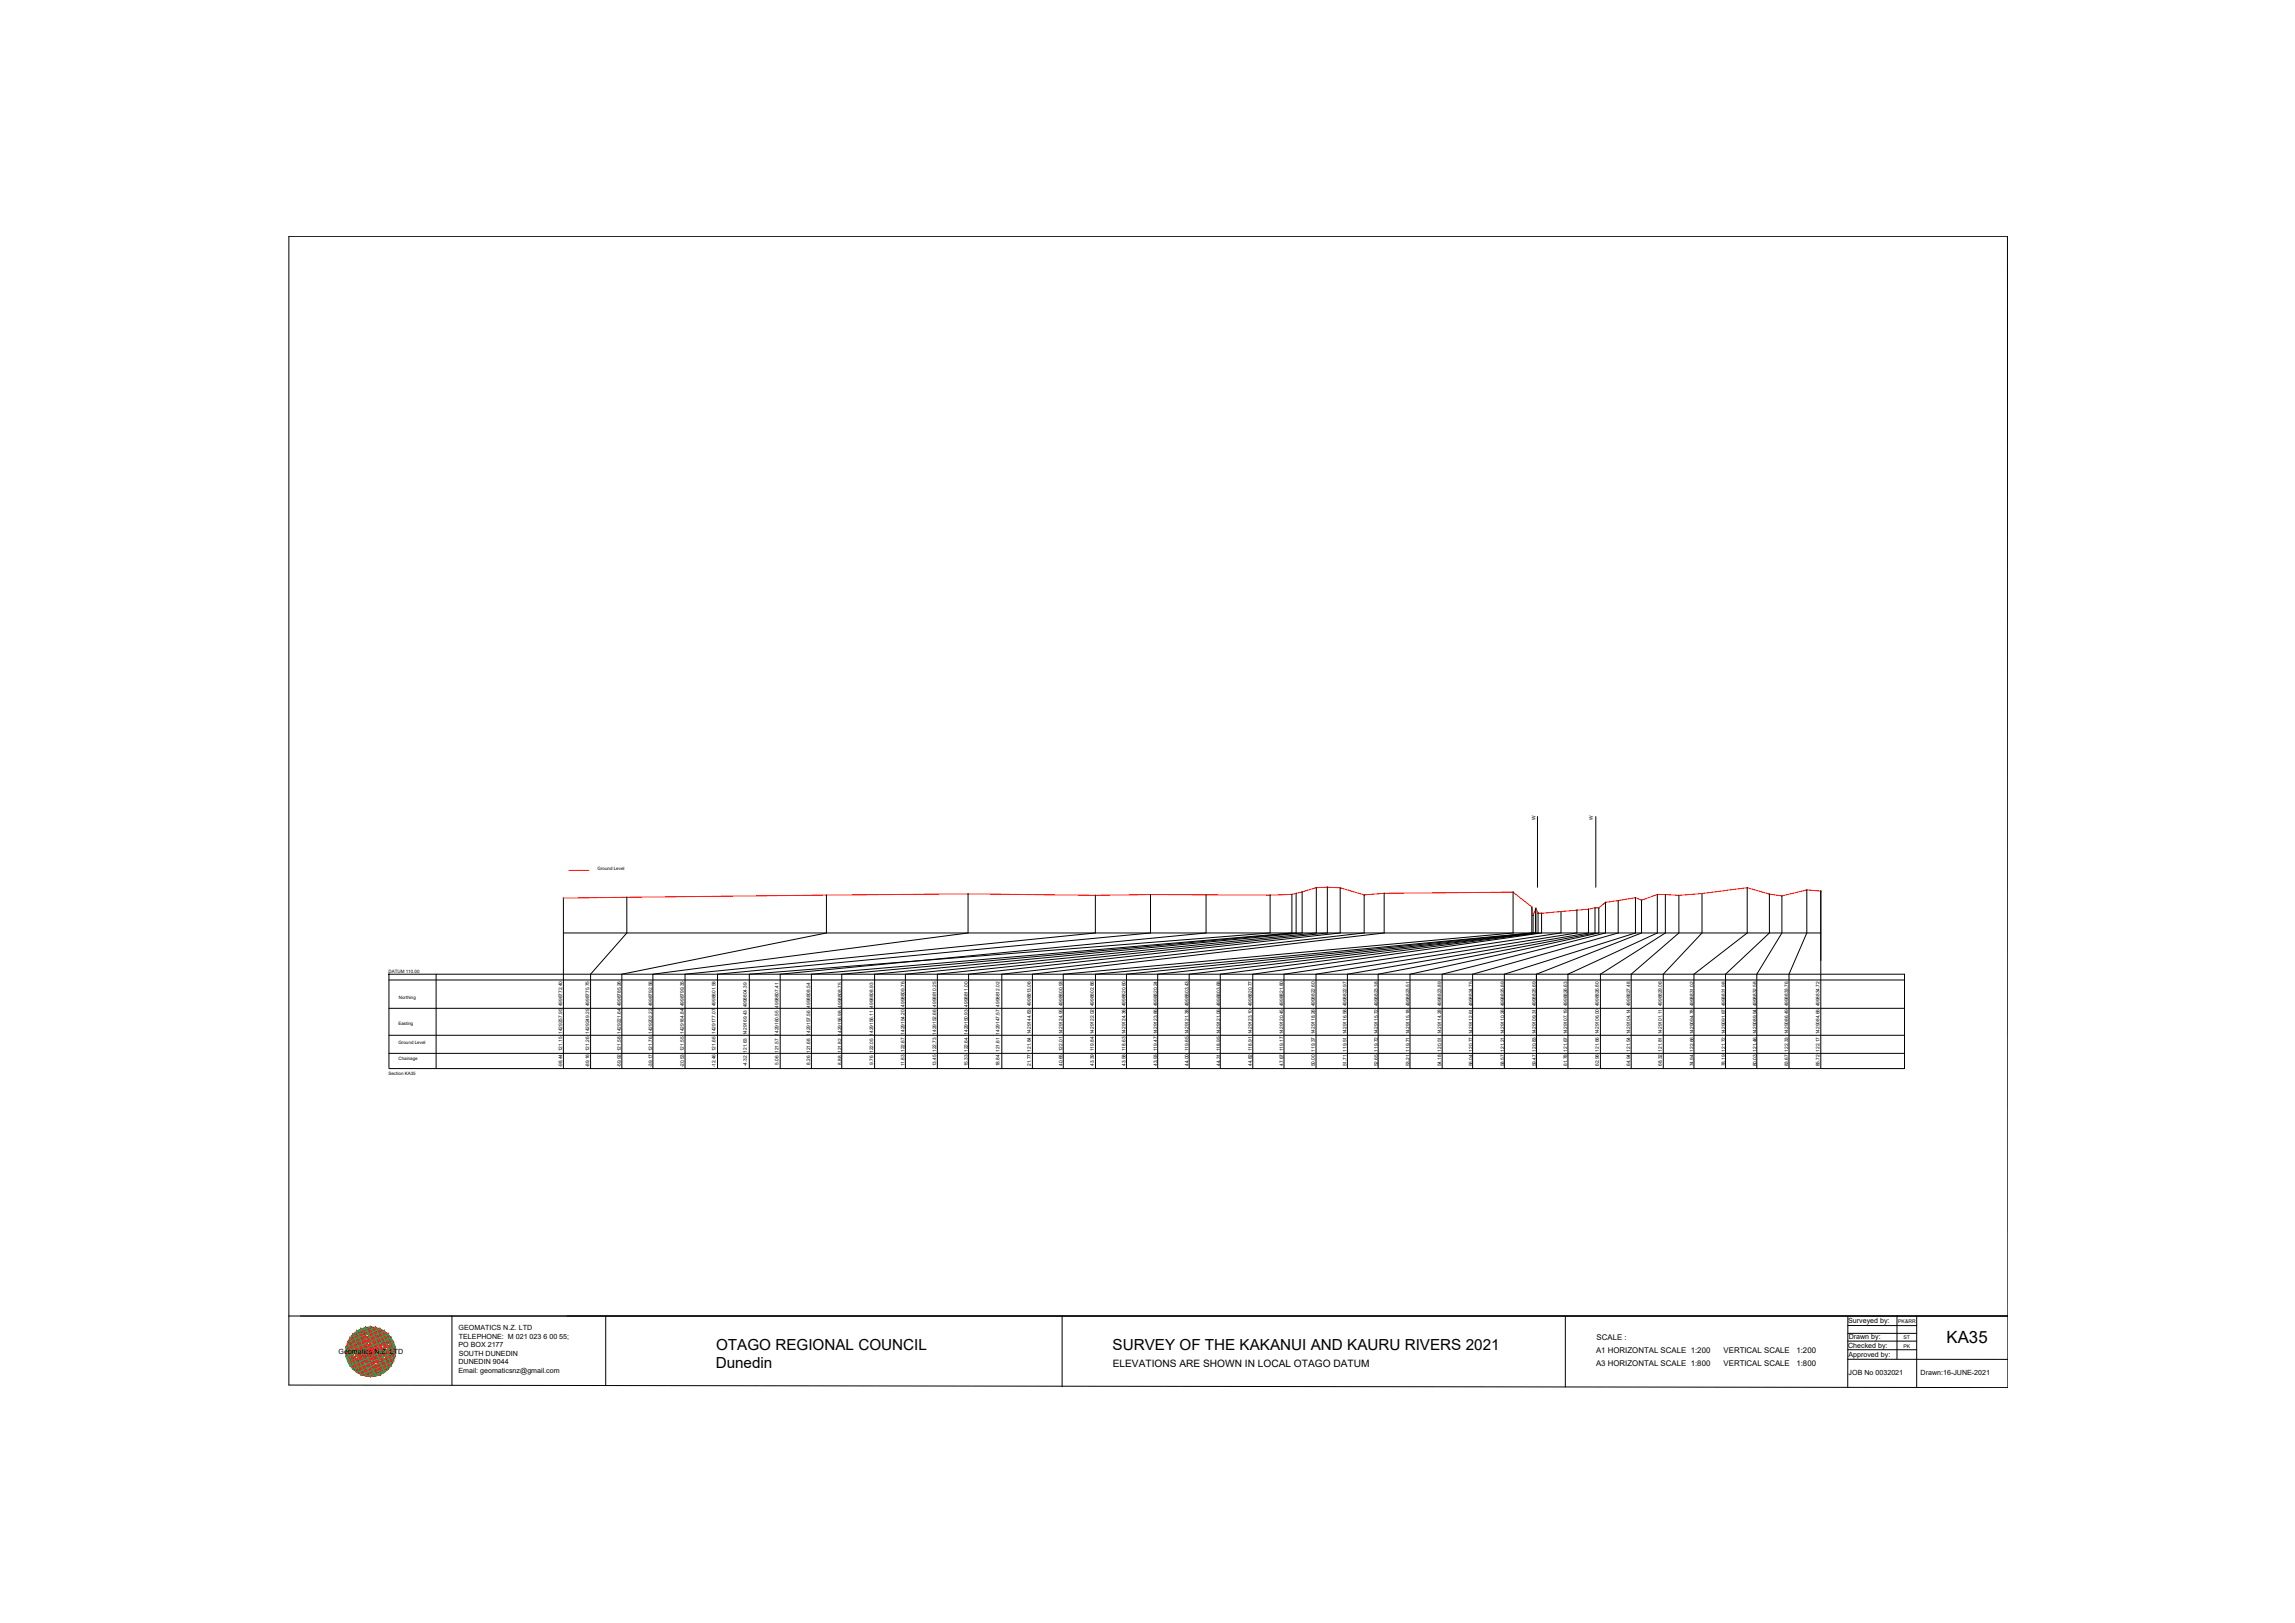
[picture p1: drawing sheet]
<svg xmlns="http://www.w3.org/2000/svg" width="420mm" height="297mm" viewBox="0 0 420 297" stroke-linecap="round" stroke-linejoin="round" font-family="sans-serif">
<defs><g id="words">
<text font-size="3.1" x="356.4" y="245.7">KA35</text>
<g font-size="2.8">
<text x="131" y="250.3">Dunedin</text>
<text x="131.1" y="247">OTAGO REGIONAL COUNCIL</text>
<text x="203.7" y="247">SURVEY OF THE KAKANUI AND KAURU RIVERS 2021</text>
</g>
<text font-size="1.9" x="203.7" y="250.1">ELEVATIONS ARE SHOWN IN LOCAL OTAGO DATUM</text>
<g font-size="1.4">
<text x="292.3" y="245.2">SCALE :</text>
<text x="292.2" y="247.6">A1 HORIZONTAL SCALE 1:200</text>
<text x="292.2" y="250">A3 HORIZONTAL SCALE 1:800</text>
<text x="315.5" y="247.6">VERTICAL SCALE</text>
<text x="315.5" y="250">VERTICAL SCALE</text>
<text x="328.9" y="247.6">1:200</text>
<text x="328.9" y="250">1:800</text>
</g>
<g font-size="1.3">
<text x="84" y="243.4">GEOMATICS N.Z. LTD</text>
<text x="84" y="245">TELEPHONE: M 021 023 6 00 55;</text>
<text x="338.3" y="242.1">Surveyed by:</text>
<text x="338.5" y="245.1">Drawn by:</text>
<text x="62" y="247.8">Geomatics N.Z. LTD</text>
<text x="83.9" y="246.6">PO BOX 2177</text>
<text x="83.9" y="249.7">DUNEDIN 9044</text>
<text x="83.9" y="251.3">Email: geomaticsnz@gmail.com</text>
<text x="84" y="248.1">SOUTH DUNEDIN</text>
<text x="338.3" y="246.6">Checked by:</text>
<text x="338.4" y="248.3">Approved by:</text>
<text x="338.4" y="251.7">JOB No 0032021</text>
<text x="351.6" y="251.7">Drawn:16-JUNE-2021</text>
</g>
<g font-size=".9">
<text x="281.1" y="150.1" transform="rotate(-90 281.1 150.1)">W</text>
<text x="291.6" y="150.1" transform="rotate(-90 291.6 150.1)">W</text>
<text x="102.9" y="195.4" transform="rotate(-90 102.9 195.4)">-98.44 121.15 1429257.95 4998772.40</text>
<text x="107.9" y="195.4" transform="rotate(-90 107.9 195.4)">-89.16 121.26 1429249.29 4998775.75</text>
<text x="113.6" y="195.4" transform="rotate(-90 113.6 195.4)">-59.92 121.58 1429221.64 4998785.26</text>
<text x="119.4" y="195.4" transform="rotate(-90 119.4 195.4)">-39.17 121.76 1429202.22 4998792.56</text>
<text x="125.2" y="195.4" transform="rotate(-90 125.2 195.4)">-20.53 121.55 1429184.84 4998799.35</text>
<text x="131" y="195.4" transform="rotate(-90 131 195.4)">-12.46 121.66 1429177.07 4998801.58</text>
<text x="136.7" y="195.1" transform="rotate(-90 136.7 195.1)">-4.32 121.63 1429169.43 4998804.39</text>
<text x="142.5" y="194.9" transform="rotate(-90 142.5 194.9)">5.06 121.57 1429160.55 4998807.41</text>
<text x="148.3" y="194.9" transform="rotate(-90 148.3 194.9)">8.26 121.68 1429157.56 4998808.54</text>
<text x="154.1" y="194.9" transform="rotate(-90 154.1 194.9)">8.88 121.82 1429156.98 4998808.75</text>
<text x="159.8" y="194.9" transform="rotate(-90 159.8 194.9)">9.76 122.05 1429156.11 4998808.93</text>
<text x="165.6" y="195.2" transform="rotate(-90 165.6 195.2)">11.83 122.67 1429154.20 4998809.76</text>
<text x="171.4" y="195.2" transform="rotate(-90 171.4 195.2)">13.45 122.73 1429152.66 4998810.25</text>
<text x="177.2" y="195.2" transform="rotate(-90 177.2 195.2)">15.33 122.64 1429150.93 4998811.00</text>
<text x="183" y="195.2" transform="rotate(-90 183 195.2)">18.84 121.61 1429147.57 4998812.02</text>
<text x="188.7" y="195.1" transform="rotate(-90 188.7 195.1)">21.77 121.84 1429144.83 4998813.06</text>
<text x="194.5" y="195.1" transform="rotate(-90 194.5 195.1)">40.65 122.01 1429124.95 4998800.93</text>
<text x="200.3" y="195.1" transform="rotate(-90 200.3 195.1)">43.39 119.84 1429122.02 4998802.86</text>
<text x="206.1" y="195.1" transform="rotate(-90 206.1 195.1)">43.58 118.63 1429124.36 4998820.60</text>
<text x="211.8" y="195.1" transform="rotate(-90 211.8 195.1)">43.93 119.47 1429123.86 4998820.24</text>
<text x="217.6" y="195.1" transform="rotate(-90 217.6 195.1)">44.00 119.65 1429121.38 4998803.43</text>
<text x="223.4" y="195.1" transform="rotate(-90 223.4 195.1)">44.31 118.95 1429121.06 4998803.68</text>
<text x="229.2" y="195.1" transform="rotate(-90 229.2 195.1)">44.82 118.91 1429123.10 4998820.77</text>
<text x="234.9" y="195.1" transform="rotate(-90 234.9 195.1)">47.67 119.17 1429120.45 4998821.80</text>
<text x="240.7" y="195.1" transform="rotate(-90 240.7 195.1)">50.00 119.37 1429118.26 4998822.60</text>
<text x="246.5" y="195.1" transform="rotate(-90 246.5 195.1)">51.71 119.51 1429116.58 4998822.97</text>
<text x="252.3" y="195.1" transform="rotate(-90 252.3 195.1)">52.65 119.72 1429115.72 4998823.38</text>
<text x="258" y="195.1" transform="rotate(-90 258 195.1)">53.21 119.71 1429115.18 4998823.51</text>
<text x="263.8" y="195.1" transform="rotate(-90 263.8 195.1)">54.18 120.51 1429114.28 4998823.89</text>
<text x="269.6" y="195.1" transform="rotate(-90 269.6 195.1)">56.04 120.77 1429112.61 4998824.75</text>
<text x="275.4" y="195.1" transform="rotate(-90 275.4 195.1)">58.57 121.21 1429110.26 4998825.69</text>
<text x="281.1" y="195.1" transform="rotate(-90 281.1 195.1)">59.47 120.83 1429109.31 4998825.69</text>
<text x="286.9" y="195.1" transform="rotate(-90 286.9 195.1)">61.78 121.67 1429107.19 4998826.63</text>
<text x="292.7" y="195.1" transform="rotate(-90 292.7 195.1)">62.96 121.66 1429106.00 4998826.80</text>
<text x="298.5" y="195.1" transform="rotate(-90 298.5 195.1)">64.94 121.54 1429104.14 4998827.48</text>
<text x="304.2" y="195.1" transform="rotate(-90 304.2 195.1)">68.32 121.81 1429101.11 4998829.06</text>
<text x="310" y="195.1" transform="rotate(-90 310 195.1)">74.94 122.66 1429094.78 4998831.02</text>
<text x="315.8" y="195.1" transform="rotate(-90 315.8 195.1)">78.19 121.72 1429091.67 4998831.98</text>
<text x="321.6" y="195.1" transform="rotate(-90 321.6 195.1)">80.03 121.46 1429089.94 4998832.58</text>
<text x="327.4" y="195.1" transform="rotate(-90 327.4 195.1)">83.67 122.33 1429086.49 4998833.76</text>
<text x="333.1" y="195.1" transform="rotate(-90 333.1 195.1)">85.72 122.17 1429084.66 4998834.72</text>
<text x="347.5" y="242.2">PK&amp;RR</text>
<text x="348.5" y="245">ST</text>
<text x="348.5" y="246.8">PK</text>
</g>
<g font-size=".8">
<text x="109.4" y="159.3">Ground Level</text>
<text x="71.1" y="178.1">DATUM 110.00</text>
<text x="73" y="182.8">Northing</text>
<text x="72.9" y="187.6">Easting</text>
<text x="73" y="191.1">Ground Level</text>
<text x="71.1" y="196.7">Section KA35</text>
<text x="73" y="194">Chainage</text>
</g>
</g></defs>
<!-- layer: 0 -->
<g fill="none" stroke="#0f0" stroke-width=".18">
<path d="M103.2 164.3l-.1 .1M114.7 164.2h.1M114.8 164.2h-.1M151.3 163.8h.1M177.2 163.6h.1M200.5 163.8l.1 .1M200.6 163.8l-.1 .1M210.6 163.7h.1M220.8 163.7v.1M232.5 163.8h.1M236.5 163.7h.1M237.3 163.5h.1"/>
<path d="M238.4 163.2h.1M241 162.4v.1M243 162.4h.1M245.3 162.5h.1M245.4 162.5h-.1M249.7 163.8h.1M249.8 163.8h-.1M253.4 163.5h.1M277 163.3h.1M280.4 166h.1M280.5 166h-.1M281.1 166.4v.1"/>
<path d="M281.2 166.2h.1M285.8 166.8h.1M288.7 166.6h.1M290.8 166.4h.1M292 166.1v.1M292.7 166.1v.1M293.9 165.1v.1M296.2 164.8h.1M296.3 164.8h-.1M299.4 164.3h.1M300.5 164.7v.1M303.4 163.7h.1"/>
<path d="M304.9 163.7h.1M307.4 163.9h.1M311.6 163.5h.1M319.8 162.5h.1M319.9 162.5h-.1M323.9 163.6l.1 .1M324 163.6l-.1 .1M326.2 163.9v.1M330.8 162.9h.1M333.4 163.1h-.1"/>
<circle cx="103.1" cy="164.4" r=".02"/>
<circle cx="114.7" cy="164.2" r=".02"/>
<circle cx="151.3" cy="163.8" r=".02"/>
<circle cx="177.2" cy="163.6" r=".02"/>
<circle cx="200.5" cy="163.9" r=".02"/>
<circle cx="210.6" cy="163.7" r=".02"/>
<circle cx="220.8" cy="163.8" r=".02"/>
<circle cx="232.5" cy="163.8" r=".02"/>
<circle cx="236.5" cy="163.7" r=".02"/>
<circle cx="237.3" cy="163.5" r=".02"/>
<circle cx="238.4" cy="163.2" r=".02"/>
<circle cx="241" cy="162.4" r=".02"/>
<circle cx="243" cy="162.4" r=".02"/>
<circle cx="245.3" cy="162.5" r=".02"/>
<circle cx="249.7" cy="163.8" r=".02"/>
<circle cx="253.4" cy="163.5" r=".02"/>
<circle cx="277" cy="163.3" r=".02"/>
<circle cx="280.4" cy="166" r=".02"/>
<circle cx="281.1" cy="166.4" r=".02"/>
<circle cx="281.2" cy="166.2" r=".02"/>
<circle cx="285.8" cy="166.8" r=".02"/>
<circle cx="288.7" cy="166.6" r=".02"/>
<circle cx="290.8" cy="166.4" r=".02"/>
<circle cx="292" cy="166.1" r=".02"/>
<circle cx="292.7" cy="166.2" r=".02"/>
<circle cx="293.9" cy="165.1" r=".02"/>
<circle cx="296.2" cy="164.8" r=".02"/>
<circle cx="299.4" cy="164.3" r=".02"/>
<circle cx="300.5" cy="164.7" r=".02"/>
<circle cx="303.4" cy="163.7" r=".02"/>
<circle cx="304.9" cy="163.7" r=".02"/>
<circle cx="307.4" cy="163.9" r=".02"/>
<circle cx="311.6" cy="163.5" r=".02"/>
<circle cx="319.9" cy="162.5" r=".02"/>
<circle cx="323.9" cy="163.6" r=".02"/>
<circle cx="326.2" cy="164" r=".02"/>
<circle cx="330.8" cy="162.9" r=".02"/>
<circle cx="333.3" cy="163.1" r=".02"/>
</g>
<g fill="none" stroke="#000" stroke-width=".18">
<path d="M52.9 43.3h314.6l.1 210.7-314.7-.5zM281.5 149.4v13M292.2 149.4v13M71.2 178.3h277.5v17.3h-277.5M71.2 178.3v17.1M71.2 179.4h277.5M71.2 178.3h.1M79.8 178.3v17.3M103.1 164.4v31.2M103.1 170.8h230.2M114.8 164.2v6.6l-6.7 7.5v17.3M151.3 163.8v7l-37.5 7.5v17.3"/>
<path d="M177.2 163.6v7.2l-57.7 7.5v17.3M200.5 163.9v6.9l-75.1 7.5v17.3M210.6 163.7v7.1l-79.2 7.5v17.3M220.8 163.8v7l-78 7.5v17.3M232.5 163.8v7l-95.3 7.5v17.3M236.5 163.7v7.1l-88 7.5v17.3M237.3 163.5v7.3l-83.2 7.5v17.3M238.4 163.2v7.6l-78.3 7.5v17.3M241 162.5v8.3l-75.2 7.5v17.3M243 162.4v8.4l-71.4 7.5v17.3M245.4 162.5v8.3l-68.1 7.5v17.3M249.7 163.8v7l-66.3 7.5v17.3"/>
<path d="M253.4 163.5v7.3l-64.4 7.5v17.3M277 163.3v7.5l-82.3 7.5v17.3M280.4 166v4.8l-79.8 7.5v17.3M280.6 167.5h.1M280.7 167.5v3.3l-74.5 7.5v17.3M281.1 166.5v4.3l-69.2 7.5v17.3M281.2 166.2v4.6l-63.5 7.5v17.3M281.6 167.1v3.7l-58.2 7.5v17.3M281.6 167.1h.1M282.2 167.1v.1M282.2 167.2v3.6l-52.8 7.5v17.3M285.8 166.8v4l-50.7 7.5v17.3"/>
<path d="M288.7 166.6v4.2l-47.8 7.5v17.3M290.8 166.4v4.4l-44.1 7.5v17.3M292 166.1v4.7l-39.7 7.5v17.3M292.7 166.2v4.6l-34.6 7.5v17.3M293.9 165.2v5.6l-29.9 7.5v17.3M296.2 164.8v6l-26.6 7.5v17.3M299.4 164.3v6.5l-24 7.5v17.3M300.5 164.8v6l-19.2 7.5v17.3M303.4 163.7v7.1l-16.3 7.5v17.3M304.9 163.7v7.1l-11.9 7.5v17.3M307.4 163.9v6.9l-8.8 7.5v17.3M311.6 163.5v7.3l-7.1 7.5v17.3"/>
<path d="M319.9 162.5v8.3l-9.8 7.5v17.3M323.9 163.6v7.2l-8 7.5v17.3M326.2 164v6.8l-4.6 7.5v17.3M330.8 162.9v7.9l-3.3 7.5v17.3M333.3 163.1v32.5M71.2 192.8h277.5M71.2 189.5h277.5M71.2 184.5h277.5M52.9 240.9h314.7M82.7 240.8v12.7M110.9 240.8v12.8M194.4 240.9v12.9"/>
<path d="M286.6 240.9v12.9M338.3 245.4h12.6M338.3 247h12.6M338.3 248.8h29.3M338.3 242.6h12.6M338.3 244h12.6M338.3 240.9v13M347.3 240.9v7.8M350.9 240.9v13"/>
<circle cx="71.2" cy="178.3" r=".02"/>
<circle cx="280.7" cy="167.5" r=".02"/>
<circle cx="281.6" cy="167.1" r=".02"/>
<circle cx="282.2" cy="167.1" r=".02"/>
</g>
<!-- layer: geo -->
<g fill="none" stroke="#545454" stroke-width=".18">
<path d="M63.3 247.4h9.1M63.4 246.5h8.9v1.8h-8.9zM63.6 245.7h8.5v3.5h-8.5zM63.6 245.7h.1M64 244.9h7.6v5h-7.6zM64.6 244.2h6.5v6.4h-6.5zM65.3 243.6h.1M65.3 243.6h5.1v7.6h-5.1zM66.1 243.2h3.5v8.4h-3.5zM66.9 242.9h1.8v9h-1.7zM67.8 242.8v9.2M71.6 244.9h.1"/>
<path d="M72.3 246.5h.1"/>
</g>
<g fill="none" stroke="#ff0" stroke-width=".18">
<path d="M63.3 247.4l4.5-4.6 4.6 4.6-4.6 4.5-4.4-4.5M63.4 246.5l3.6-3.6 5.3 5.4-3.6 3.6zM64.6 250.6h.1M64.6 244.2l6.5 6.4M65.3 251.2l-1.3-1.3 6.4-6.3 1.2 1.3-6.3 6.3M65.3 243.6l6.3 6.3-1.2 1.3-6.4-6.3zM66.1 243.2l6 6-2.5 2.4-6-5.9zM68.7 251.9h.1M68.7 242.9l3.6 3.6-5.3 5.4-3.6-3.6zM69.6 243.2l2.5 2.5-6 5.9-2.5-2.4zM71.1 244.1h.1M71.1 244.2l-6.5 6.4"/>
<path d="M71.1 250.6h.1"/>
</g>
<g fill="none" stroke="#00b85c" stroke-width=".18">
<path d="M63.3 247.4l1.3 3.2 7.8-3.2-1.3-3.2-7.8 3.2M63.4 246.5l7-2.9 1.9 4.7-7 2.9zM63.4 248.3l8.2-3.4 .7 1.6-8.2 3.4zM63.6 245.7l8.5 3.5M63.6 245.7l2.5 5.9M64 244.9l4.7-2 2.9 7-4.6 2zM64.6 244.2l3.2-1.4 3.3 7.8-3.3 1.4zM65.3 243.6l1.7-.7 3.4 8.3-1.7 .7zM66.1 243.2l3.5 8.4M69.6 243.2l-3.5 8.4M69.6 243.2l2.5 6M69.6 243.2l-6 2.5"/>
<path d="M72.1 245.7l-8.5 3.5M72.1 249.2l-6 2.4"/>
</g>
<g fill="none" stroke="#f00" stroke-width=".18">
<path d="M63.3 247.4l2.8 4.2M63.3 247.4l6.3 4.2M63.3 247.4l8.8 1.8M63.3 247.4h.1M63.4 248.3h.1M63.4 246.5h.1M63.4 246.5l8.9 1.8M63.4 246.5l.6 3.4M63.4 246.5l3.6 5.4M63.4 248.3l1.9 2.9M63.4 246.5l7 4.7M63.4 248.3l5.3 3.6"/>
<path d="M63.4 248.3l8.2 1.6M63.6 245.7l1 4.9M63.6 245.7l4.2 6.3M63.6 249.2l1 1.4M63.6 249.2l4.2 2.8M63.6 245.7l7.5 4.9M63.6 245.7l8.8 1.7M63.6 249.2l7.5 1.4M63.6 245.7l-.3 1.7M63.6 245.7h.1M63.7 249.2h.1M64 249.9h.1"/>
<path d="M64 244.9h.1M64 244.9l7.6 5M64 244.9l1.3 6.3M64 244.9l4.7 7M64 249.9l3 2M64 249.9l6.4 1.3M64 244.9l-.6 3.4M64.1 244.9l8.2 1.6M64.6 244.2h.1M64.6 244.2l1.5 7.4M64.6 244.2l5 7.4M64.6 244.2l7.5 5"/>
<path d="M64.6 250.6l1.5 1M64.6 244.2l-1 1.4M64.6 244.2l7.5 1.5M64.6 250.6l5 1M64.6 244.2l-1 5M64.7 250.6h.1M65.3 243.6h.1M65.3 251.2h.1M65.3 243.6l5.1 7.6M65.3 243.6l1.7 8.3M65.3 243.6l-1.9 2.9M65.3 251.2l3.4 .7"/>
<path d="M65.3 243.6l-1.3 6.3M65.3 243.6l7 4.7M65.3 243.6l6.3 1.3M66.1 243.2h.1M66.1 243.2l1.7 8.8M66.1 243.2l5 7.4M66.1 243.2l-1.5 1M66.1 243.2l6.3 4.2M66.1 243.2l-2.8 4.2M66.1 243.2l5 1M66.1 251.6l1.7 .4M66.1 243.2l-1.5 7.4"/>
<path d="M66.1 251.6h.1M67 242.9h.1M67 251.9h.1M67 242.9l1.7 9M67 242.9l4.6 7M67 242.9l-3 2M67 242.9l5.3 3.6M67 242.9l-3.6 5.4M67 242.9l3.4 .7M67 242.9l-1.7 8.3M67.8 242.9h.1M67.8 242.8l1.8 8.8"/>
<path d="M67.8 242.8l-1.7 .4M67.8 242.8l4.3 6.4M67.8 242.8l-4.2 2.9M67.8 242.8l4.3 2.9M67.8 242.8l-4.2 6.4M67.8 242.8l1.8 .4M67.8 242.8l-1.7 8.8M67.9 251.9h.1M68.7 251.9h.1M68.7 242.9h.1M68.7 242.9l-1.7 9M68.7 242.9l1.7 8.3"/>
<path d="M68.7 242.9l-3.4 .7M68.7 242.9l3.6 5.4M68.7 242.9l-5.3 3.6M68.7 242.9l2.9 2M68.7 242.9l-4.7 7M69.5 243.2h.1M69.6 243.2l1.5 7.4M69.6 243.2l-5 1M69.6 251.6l-1.8 .4M69.6 243.2l2.8 4.2M69.6 243.2l-6.3 4.2M69.6 243.2l1.5 1"/>
<path d="M69.6 243.2l-5 7.4M69.6 243.2l-1.8 8.8M69.6 251.6h.1M70.4 251.2h.1M70.4 243.6h.1M70.4 243.6l-5.1 7.6M70.4 243.6l1.2 6.3M70.4 243.6l-6.4 1.3M70.4 251.2l-3.4 .7M70.4 243.6l1.9 2.9M70.4 243.6l-7 4.7M70.4 243.6l-1.7 8.3"/>
<path d="M71 244.2h.1M71.1 244.2l1 5M71.1 244.2l-7.5 1.5M71.1 250.6l-5 1M71.1 244.2l1 1.5M71.1 244.2l-7.5 5M71.1 250.6l-1.5 1M71.1 244.2l-5 7.4M71.1 244.2l-1.5 7.4M71.1 250.6h.1M71.6 244.9h.1M71.6 249.9h.1"/>
<path d="M71.6 244.9l-7.6 5M71.6 244.9l.7 3.4M71.6 244.9l-8.2 1.6M71.6 249.9l-6.3 1.3M71.6 249.9l-2.9 2M71.6 244.9l-4.6 7M71.6 244.9l-1.2 6.3M72 245.6h.1M72.1 249.1h.1M72.1 245.7l.3 1.7M72.1 245.7l-8.8 1.7 .3 1.8M72.1 249.2l-7.5 1.4"/>
<path d="M72.1 249.2l-4.3 2.8M72.1 245.7l-7.5 4.9M72.1 245.6l-4.3 6.4M72.1 249.2l-1 1.4M72.1 245.7l-1 4.9M72.3 246.5h.1M72.3 248.3h.1M72.3 246.5l-8.9 1.8M72.3 248.3l-8.3 1.6M72.3 246.5l-7 4.7M72.3 248.3l-5.3 3.6M72.3 246.5l-3.6 5.4"/>
<path d="M72.3 248.3l-1.9 2.9M72.3 246.5l-.7 3.4M72.4 247.4h.1M72.4 247.4l-.3 1.8M72.4 247.4l-8.8 1.8M72.4 247.4l-6.3 4.2M72.4 247.4l-2.8 4.2"/>
</g>
<!-- layer: 0 -->
<path d="M104.2 159.3h3.6M333.3 163.1l-2.5-.2-4.6 1.1-2.3-.4-4-1.1-8.3 1-4.2 .4-4-.2-2.9 1.1-1.1-.5-5.5 .9-1.2 1-.7-.1-1.2 .3-8.6 .8-.6-.1-.4-.9-.5 1.3-.3-1.5-3.4-2.7-23.6 .2-3.7 .3-4.3-1.3h-4.4a20.3 20.3 0 0 1-8.5 1.3l-21.9-.1-10.1 .2-23.3-.3-74.1 .8" fill="none" stroke="#f00" stroke-width=".18"/>
<use href="#words"/>
</svg>
